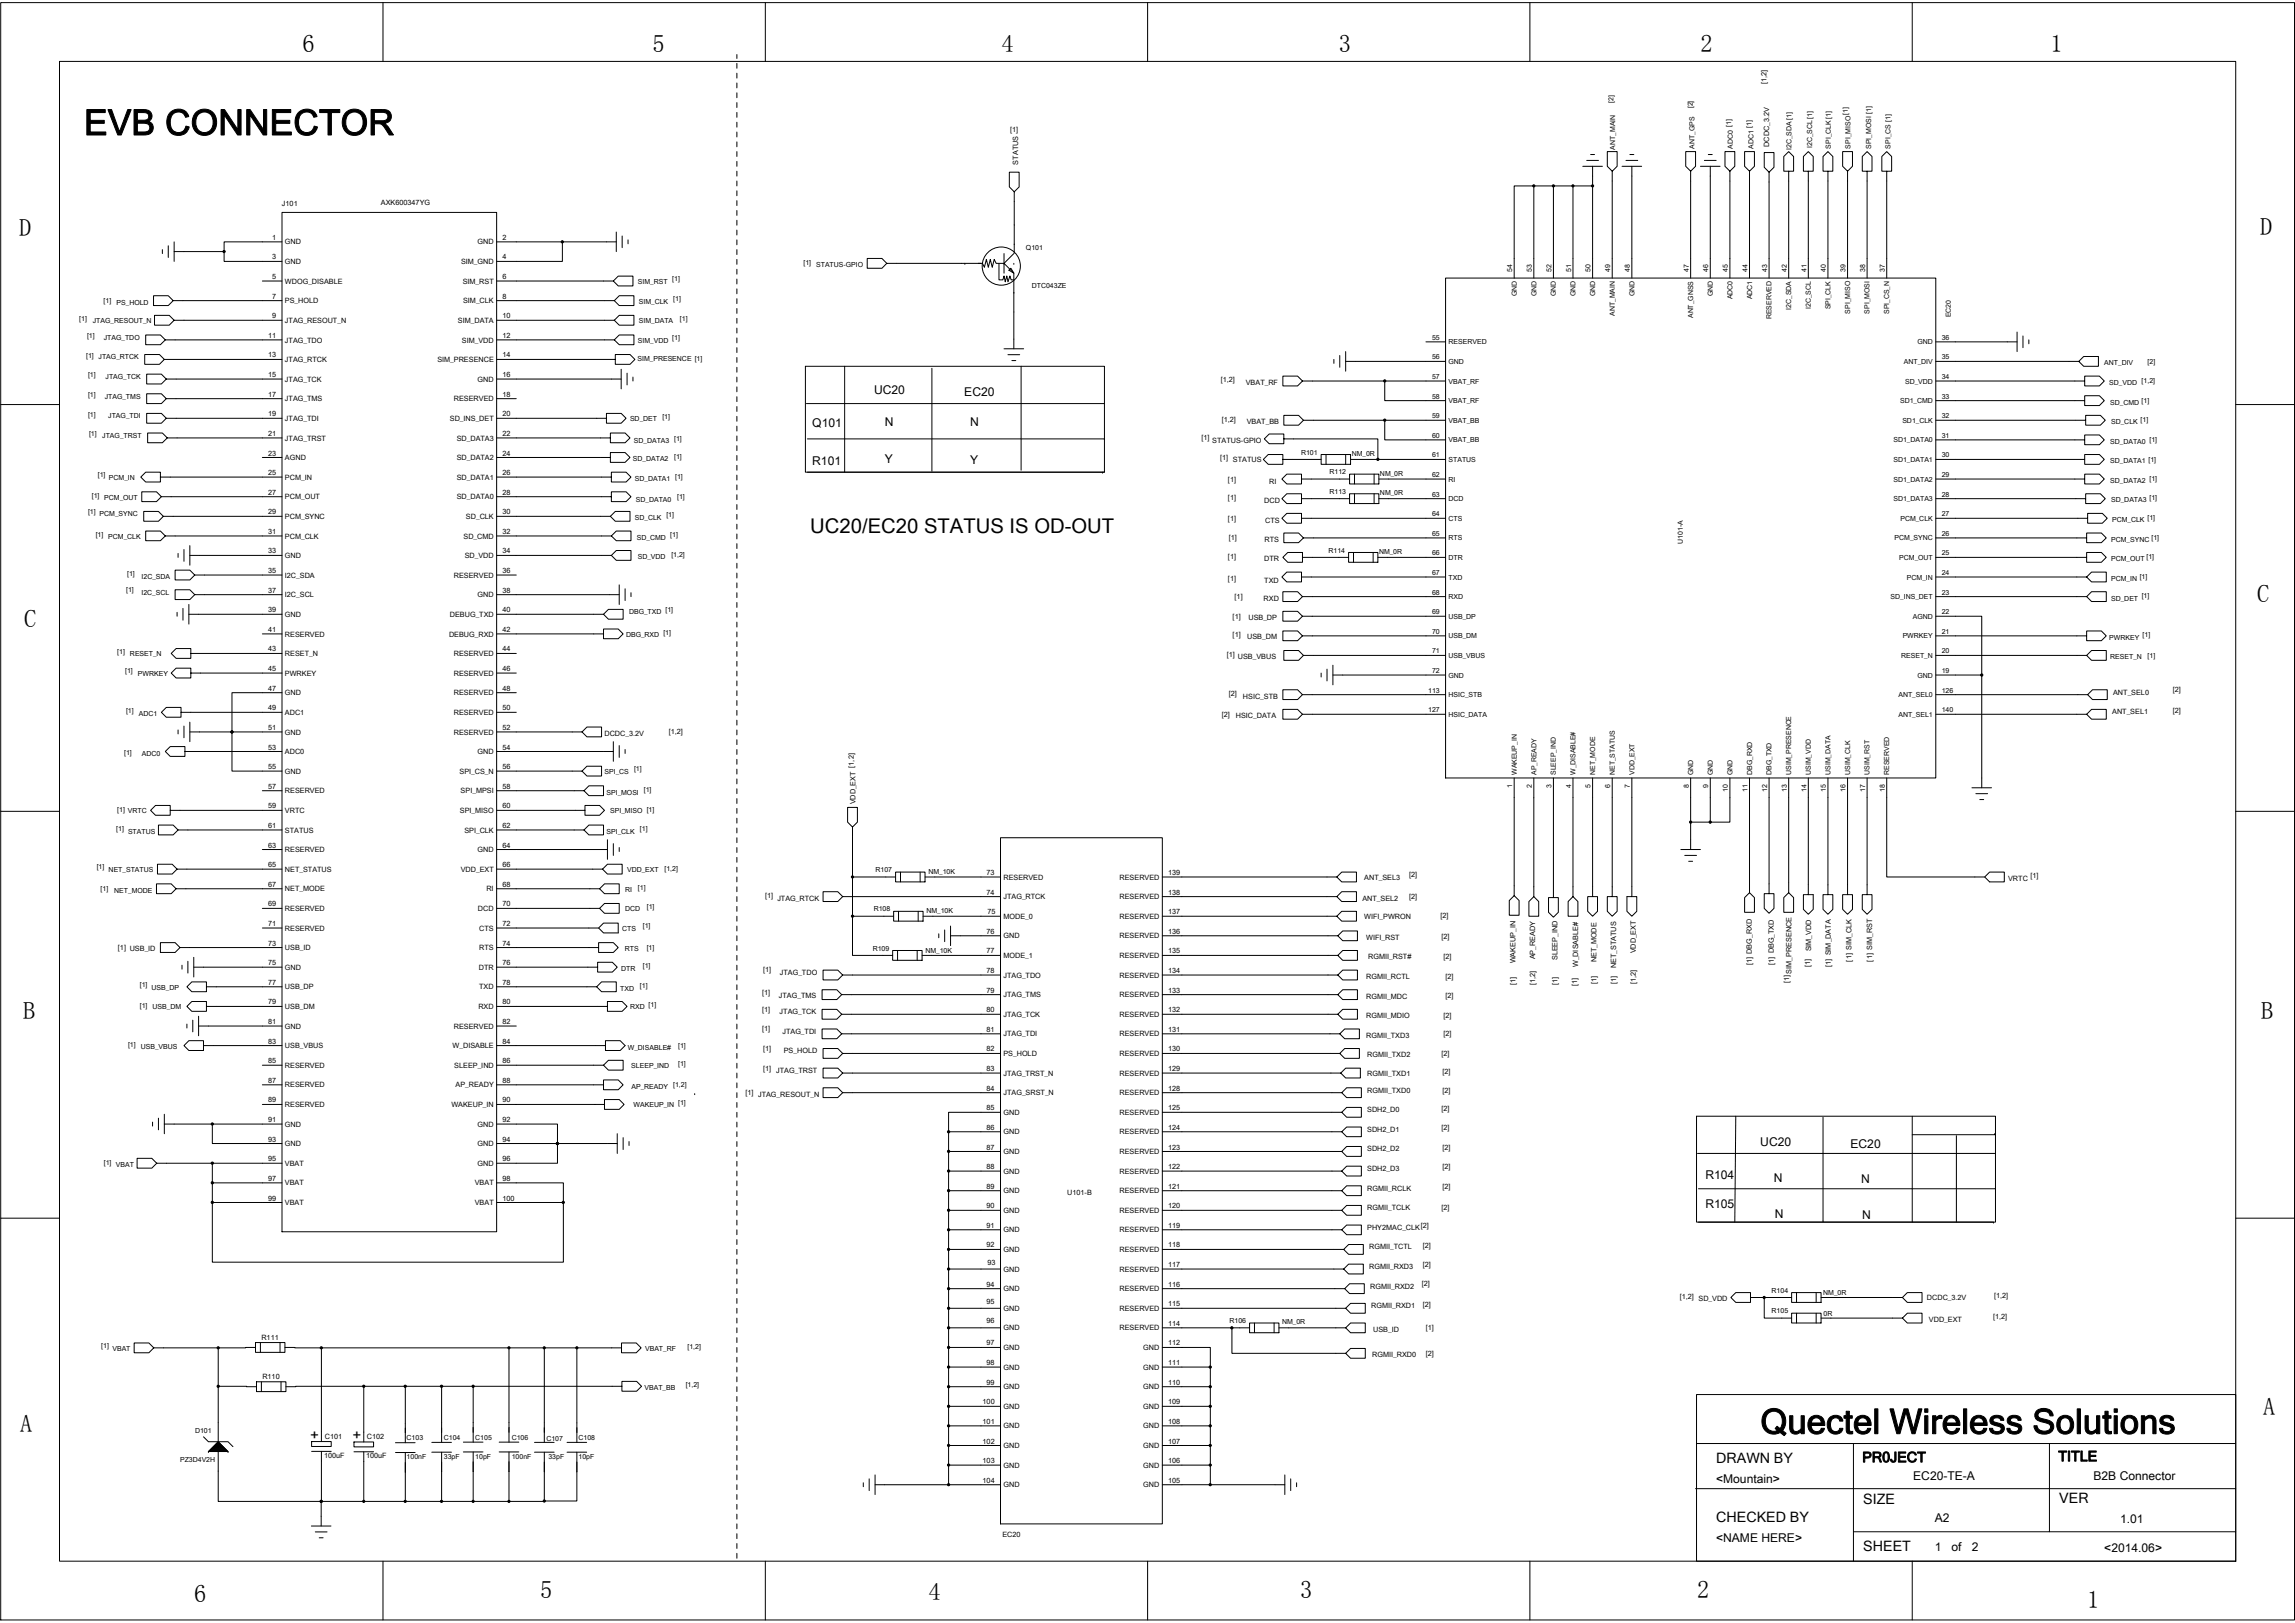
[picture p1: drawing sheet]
<svg xmlns="http://www.w3.org/2000/svg" width="594mm" height="420mm" viewBox="0 0 594 420" stroke-linecap="round" stroke-linejoin="round" font-family="sans-serif">
<defs><g id="words">
<text font-size="9.2" x="21.8" y="34.9">EVB CONNECTOR</text>
<text font-size="9" x="455.7" y="371.2">Quectel Wireless Solutions</text>
<g font-size="6.3">
<text x="78.3" y="13.4">6</text>
<text x="168.9" y="13.4">5</text>
<text x="259.2" y="13.4">4</text>
<text x="346.5" y="13.4">3</text>
<text x="440.2" y="13.4">2</text>
<text x="530.8" y="13.4">1</text>
<text x="5" y="61.1">D</text>
<text x="585.1" y="60.8">D</text>
<text x="584.3" y="155.7">C</text>
<text x="6.3" y="162.3">C</text>
<text x="6" y="263.8">B</text>
<text x="585.3" y="263.8">B</text>
<text x="5.2" y="370.6">A</text>
<text x="585.8" y="366.4">A</text>
<text x="139.9" y="413.7">5</text>
<text x="336.5" y="413.7">3</text>
<text x="439.3" y="413.7">2</text>
<text x="50.3" y="414.7">6</text>
<text x="240.3" y="414.2">4</text>
<text x="540.3" y="416.2">1</text>
</g>
<text font-size="5.2" x="209.8" y="138">UC20/EC20 STATUS IS OD-OUT</text>
<g font-size="3.7">
<text x="82.7" y="372.5" transform="rotate(-90 82.7 372.5)">+</text>
<text x="93.7" y="372.6" transform="rotate(-90 93.7 372.6)">+</text>
<text x="444.2" y="378.8">DRAWN BY</text>
<text x="482.1" y="378.5">PR0JECT</text>
<text x="532.8" y="378.3">TITLE</text>
<text x="482.3" y="389.4">SIZE</text>
<text x="533.1" y="389.2">VER</text>
<text x="444.2" y="394">CHECKED BY</text>
<text x="482.3" y="401.6">SHEET</text>
</g>
<g font-size="3.1">
<text x="226.3" y="101.9">UC20</text>
<text x="249.6" y="102.4">EC20</text>
<text x="210.3" y="110.6">Q101</text>
<text x="229" y="110.3">N</text>
<text x="251.1" y="110.3">N</text>
<text x="229" y="120">Y</text>
<text x="210.3" y="120.5">R101</text>
<text x="251.1" y="120.2">Y</text>
<text x="455.7" y="296.5">UC20</text>
<text x="479" y="297.1">EC20</text>
<text x="441.4" y="305.2">R104</text>
<text x="459.2" y="306">N</text>
<text x="481.8" y="306.2">N</text>
<text x="441.4" y="312.8">R105</text>
<text x="459.5" y="315.4">N</text>
<text x="482.1" y="315.6">N</text>
<text x="444.2" y="383.9">&lt;Mountain&gt;</text>
<text x="495.3" y="383.1">EC20-TE-A</text>
<text x="541.9" y="383.1">B2B Connector</text>
<text x="500.8" y="394">A2</text>
<text x="548.8" y="394.3">1.01</text>
<text x="444.2" y="399.1">&lt;NAME HERE&gt;</text>
<text x="500.8" y="401.6">1</text>
<text x="505.2" y="401.6">of</text>
<text x="510.4" y="401.6">2</text>
<text x="544.7" y="401.9">&lt;2014.06&gt;</text>
</g>
<g font-size="1.9">
<text x="457.3" y="21.8" transform="rotate(-90 457.3 21.8)">[1,2]</text>
<text x="261.5" y="34.3">[1]</text>
<text x="457.9" y="38" transform="rotate(-90 457.9 38)">DCDC_3.2V</text>
<text x="263.6" y="42.6" transform="rotate(-90 263.6 42.6)">STATUS</text>
<text x="73" y="53.2">J101</text>
<text x="98.6" y="53.1">AXK600347YG</text>
<text x="70.4" y="62.1">1</text>
<text x="73.8" y="63.3">GND</text>
<text x="123.6" y="63.3">GND</text>
<text x="130.1" y="62.1">2</text>
<text x="70.4" y="67.2">3</text>
<text x="73.8" y="68.3">GND</text>
<text x="119.4" y="68.3">SIM_GND</text>
<text x="130.1" y="67.2">4</text>
<text x="70.4" y="72.2">5</text>
<text x="70.4" y="77.3">7</text>
<text x="73.8" y="73.4">WDOG_DISABLE</text>
<text x="119.8" y="73.4">SIM_RST</text>
<text x="130.1" y="72.2">6</text>
<text x="130.1" y="77.3">8</text>
<text x="70.4" y="82.4">9</text>
<text x="73.8" y="78.5">PS_HOLD</text>
<text x="73.8" y="83.6">JTAG_RESOUT_N</text>
<text x="118.5" y="83.6">SIM_DATA</text>
<text x="119.9" y="78.5">SIM_CLK</text>
<text x="130.1" y="82.4">10</text>
<text x="69.4" y="87.5">11</text>
<text x="73.8" y="88.7">JTAG_TDO</text>
<text x="119.6" y="88.7">SIM_VDD</text>
<text x="130.1" y="87.5">12</text>
<text x="69.4" y="92.5">13</text>
<text x="73.8" y="93.7">JTAG_RTCK</text>
<text x="113.2" y="93.7">SIM_PRESENCE</text>
<text x="130.1" y="92.5">14</text>
<text x="69.4" y="97.6">15</text>
<text x="73.8" y="98.8">JTAG_TCK</text>
<text x="123.6" y="98.8">GND</text>
<text x="130.1" y="97.6">16</text>
<text x="316" y="99">[1,2]</text>
<text x="322.5" y="99.7">VBAT_RF</text>
<text x="69.4" y="102.7">17</text>
<text x="69.4" y="107.8">19</text>
<text x="73.8" y="103.9">JTAG_TMS</text>
<text x="117.5" y="103.9">RESERVED</text>
<text x="130.1" y="102.7">18</text>
<text x="130.1" y="107.8">20</text>
<text x="69.4" y="112.9">21</text>
<text x="73.8" y="109">JTAG_TDI</text>
<text x="116.5" y="109">SD_INS_DET</text>
<text x="130.1" y="112.9">22</text>
<text x="311" y="114">[1]</text>
<text x="316.2" y="109.2">[1,2]</text>
<text x="322.7" y="109.8">VBAT_BB</text>
<text x="69.4" y="117.9">23</text>
<text x="73.8" y="114">JTAG_TRST</text>
<text x="73.8" y="119.1">AGND</text>
<text x="118.2" y="114">SD_DATA3</text>
<text x="118.2" y="119.1">SD_DATA2</text>
<text x="130.1" y="117.9">24</text>
<text x="313.8" y="114.6">STATUS-GPIO</text>
<text x="315.8" y="119">[1]</text>
<text x="319.1" y="119.7">STATUS</text>
<text x="69.4" y="123">25</text>
<text x="73.8" y="124.2">PCM_IN</text>
<text x="118.2" y="124.2">SD_DATA1</text>
<text x="130.1" y="123">26</text>
<text x="317.9" y="124.9">[1]</text>
<text x="328.5" y="125.3">RI</text>
<text x="69.4" y="128.1">27</text>
<text x="73.8" y="129.3">PCM_OUT</text>
<text x="118.2" y="129.3">SD_DATA0</text>
<text x="130.1" y="128.1">28</text>
<text x="317.9" y="129.5">[1]</text>
<text x="327.3" y="130.1">DCD</text>
<text x="69.4" y="133.2">29</text>
<text x="73.8" y="134.3">PCM_SYNC</text>
<text x="120.6" y="134.3">SD_CLK</text>
<text x="130.1" y="133.2">30</text>
<text x="317.9" y="134.8">[1]</text>
<text x="327.5" y="135.4">CTS</text>
<text x="69.4" y="138.2">31</text>
<text x="69.4" y="143.3">33</text>
<text x="73.8" y="139.4">PCM_CLK</text>
<text x="120" y="139.4">SD_CMD</text>
<text x="130.1" y="138.2">32</text>
<text x="130.1" y="143.3">34</text>
<text x="318.1" y="139.9">[1]</text>
<text x="327.3" y="140.2">RTS</text>
<text x="69.4" y="148.4">35</text>
<text x="73.8" y="144.5">GND</text>
<text x="73.8" y="149.5">I2C_SDA</text>
<text x="117.5" y="149.5">RESERVED</text>
<text x="120.3" y="144.5">SD_VDD</text>
<text x="130.1" y="148.4">36</text>
<text x="317.9" y="144.7">[1]</text>
<text x="327.3" y="145.3">DTR</text>
<text x="69.4" y="153.4">37</text>
<text x="73.8" y="154.6">I2C_SCL</text>
<text x="123.6" y="154.6">GND</text>
<text x="130.1" y="153.4">38</text>
<text x="317.9" y="150.5">[1]</text>
<text x="319.6" y="155.1">[1]</text>
<text x="327.1" y="155.5">RXD</text>
<text x="327.3" y="150.9">TXD</text>
<text x="69.4" y="158.5">39</text>
<text x="73.8" y="159.7">GND</text>
<text x="116.5" y="159.7">DEBUG_TXD</text>
<text x="130.1" y="158.5">40</text>
<text x="319.1" y="160.1">[1]</text>
<text x="323.2" y="160.5">USB_DP</text>
<text x="69.4" y="163.6">41</text>
<text x="73.8" y="164.8">RESERVED</text>
<text x="116.2" y="164.8">DEBUG_RXD</text>
<text x="130.1" y="163.6">42</text>
<text x="319.1" y="165">[1]</text>
<text x="322.8" y="165.4">USB_DM</text>
<text x="69.4" y="168.7">43</text>
<text x="69.4" y="173.7">45</text>
<text x="73.8" y="169.8">RESET_N</text>
<text x="117.5" y="169.8">RESERVED</text>
<text x="130.1" y="168.7">44</text>
<text x="130.1" y="173.7">46</text>
<text x="317.6" y="170">[1]</text>
<text x="320.4" y="170.7">USB_VBUS</text>
<text x="69.4" y="178.8">47</text>
<text x="73.8" y="174.9">PWRKEY</text>
<text x="117.5" y="174.9">RESERVED</text>
<text x="130.1" y="178.8">48</text>
<text x="547" y="179.8">ANT_SEL0</text>
<text x="562.4" y="179.2">[2]</text>
<text x="69.4" y="183.9">49</text>
<text x="73.8" y="180">GND</text>
<text x="73.8" y="185.1">ADC1</text>
<text x="117.5" y="180">RESERVED</text>
<text x="117.5" y="185.1">RESERVED</text>
<text x="130.1" y="183.9">50</text>
<text x="316.3" y="185.5">[2]</text>
<text x="318.1" y="180.2">[2]</text>
<text x="319.9" y="185.9">HSIC_DATA</text>
<text x="321.7" y="180.8">HSIC_STB</text>
<text x="546.7" y="184.9">ANT_SEL1</text>
<text x="562.4" y="184.5">[2]</text>
<text x="69.4" y="189">51</text>
<text x="73.8" y="190.2">GND</text>
<text x="117.5" y="190.2">RESERVED</text>
<text x="130.1" y="189">52</text>
<text x="156.5" y="190.5">DCDC_3.2V</text>
<text x="173.1" y="190.1">[1,2]</text>
<text x="69.4" y="194">53</text>
<text x="73.8" y="195.2">ADC0</text>
<text x="123.6" y="195.2">GND</text>
<text x="130.1" y="194">54</text>
<text x="69.4" y="199.1">55</text>
<text x="73.8" y="200.3">GND</text>
<text x="119" y="200.3">SPI_CS_N</text>
<text x="130.1" y="199.1">56</text>
<text x="69.4" y="204.2">57</text>
<text x="69.4" y="209.3">59</text>
<text x="73.8" y="205.4">RESERVED</text>
<text x="119.2" y="205.4">SPI_MPSI</text>
<text x="130.1" y="204.2">58</text>
<text x="130.1" y="209.3">60</text>
<text x="221.4" y="208.3" transform="rotate(-90 221.4 208.3)">VDD_EXT [1,2]</text>
<text x="69.4" y="214.4">61</text>
<text x="73.8" y="210.5">VRTC</text>
<text x="73.8" y="215.5">STATUS</text>
<text x="119" y="210.5">SPI_MISO</text>
<text x="120.2" y="215.5">SPI_CLK</text>
<text x="130.1" y="214.4">62</text>
<text x="69.4" y="219.4">63</text>
<text x="73.8" y="220.6">RESERVED</text>
<text x="123.6" y="220.6">GND</text>
<text x="130.1" y="219.4">64</text>
<text x="69.4" y="224.5">65</text>
<text x="73.8" y="225.7">NET_STATUS</text>
<text x="119.3" y="225.7">VDD_EXT</text>
<text x="130.1" y="224.5">66</text>
<text x="255.4" y="226.5">73</text>
<text x="259.8" y="227.7">RESERVED</text>
<text x="289.8" y="227.7">RESERVED</text>
<text x="302.4" y="226.5">139</text>
<text x="353.2" y="227.8">ANT_SEL3</text>
<text x="364.7" y="227.1">[2]</text>
<text x="525.6" y="227.4">[1]</text>
<text x="69.4" y="229.6">67</text>
<text x="73.8" y="230.8">NET_MODE</text>
<text x="125.9" y="230.8">RI</text>
<text x="130.1" y="229.6">68</text>
<text x="198" y="232.5">[1]</text>
<text x="201.2" y="233.1">JTAG_RTCK</text>
<text x="255.4" y="231.6">74</text>
<text x="259.8" y="232.8">JTAG_RTCK</text>
<text x="289.8" y="232.8">RESERVED</text>
<text x="302.4" y="231.6">138</text>
<text x="352.7" y="233.1">ANT_SEL2</text>
<text x="364.7" y="232.7">[2]</text>
<text x="519.8" y="228">VRTC</text>
<text x="69.4" y="234.7">69</text>
<text x="69.4" y="239.7">71</text>
<text x="73.8" y="235.8">RESERVED</text>
<text x="123.7" y="235.8">DCD</text>
<text x="130.1" y="234.7">70</text>
<text x="130.1" y="239.7">72</text>
<text x="255.6" y="236.7">75</text>
<text x="259.8" y="237.9">MODE_0</text>
<text x="289.8" y="237.9">RESERVED</text>
<text x="302.4" y="236.7">137</text>
<text x="353.2" y="238">WIFI_PWRON</text>
<text x="372.9" y="237.6">[2]</text>
<text x="30.5" y="245.9">[1] USB_ID</text>
<text x="69.4" y="244.8">73</text>
<text x="73.8" y="240.9">RESERVED</text>
<text x="73.8" y="246">USB_ID</text>
<text x="124.1" y="240.9">CTS</text>
<text x="124.1" y="246">RTS</text>
<text x="130.1" y="244.8">74</text>
<text x="255.4" y="241.7">76</text>
<text x="259.8" y="242.9">GND</text>
<text x="289.8" y="242.9">RESERVED</text>
<text x="302.4" y="241.7">136</text>
<text x="353.7" y="243.3">WIFI_RST</text>
<text x="373.1" y="243.1">[2]</text>
<text x="69.4" y="249.9">75</text>
<text x="73.8" y="251.1">GND</text>
<text x="123.9" y="251.1">DTR</text>
<text x="130.1" y="249.9">76</text>
<text x="197.5" y="251.8">[1]</text>
<text x="255.4" y="246.8">77</text>
<text x="255.4" y="251.9">78</text>
<text x="259.8" y="248">MODE_1</text>
<text x="289.8" y="248">RESERVED</text>
<text x="302.4" y="251.9">134</text>
<text x="302.4" y="246.8">135</text>
<text x="354.2" y="248.3">RGMII_RST#</text>
<text x="373.6" y="248.2">[2]</text>
<text x="392.3" y="249.4" transform="rotate(-90 392.3 249.4)">WAKEUP_IN</text>
<text x="397.4" y="248.3" transform="rotate(-90 397.4 248.3)">AP_READY</text>
<text x="403.1" y="248.6" transform="rotate(-90 403.1 248.6)">SLEEP_IND</text>
<text x="408.6" y="250.4" transform="rotate(-90 408.6 250.4)">W_DISABLE#</text>
<text x="413.3" y="249.1" transform="rotate(-90 413.3 249.1)">NET_MODE</text>
<text x="418.4" y="250.6" transform="rotate(-90 418.4 250.6)">NET_STATUS</text>
<text x="423.4" y="246.8" transform="rotate(-90 423.4 246.8)">VDD_EXT</text>
<text x="453.5" y="249.9" transform="rotate(-90 453.5 249.9)">[1] DBG_RXD</text>
<text x="459.2" y="249.9" transform="rotate(-90 459.2 249.9)">[1] DBG_TXD</text>
<text x="468.6" y="250.4" transform="rotate(-90 468.6 250.4)">[1]</text>
<text x="468.9" y="246.3" transform="rotate(-90 468.9 246.3)">SIM_VDD</text>
<text x="473.9" y="250.4" transform="rotate(-90 473.9 250.4)">[1] SIM_DATA</text>
<text x="479.3" y="248.9" transform="rotate(-90 479.3 248.9)">[1] SIM_CLK</text>
<text x="484.6" y="248.9" transform="rotate(-90 484.6 248.9)">[1] SIM_RST</text>
<text x="69.4" y="255">77</text>
<text x="73.8" y="256.1">USB_DP</text>
<text x="124.1" y="256.1">TXD</text>
<text x="130.1" y="255">78</text>
<text x="197.3" y="257.6">[1]</text>
<text x="201.9" y="252.4">JTAG_TDO</text>
<text x="255.4" y="257">79</text>
<text x="259.8" y="253.1">JTAG_TDO</text>
<text x="289.8" y="253.1">RESERVED</text>
<text x="302.4" y="257">133</text>
<text x="353.7" y="253.4">RGMII_RCTL</text>
<text x="374.1" y="253.5">[2]</text>
<text x="392.3" y="255" transform="rotate(-90 392.3 255)">[1]</text>
<text x="397.4" y="255.1" transform="rotate(-90 397.4 255.1)">[1,2]</text>
<text x="403.1" y="255" transform="rotate(-90 403.1 255)">[1]</text>
<text x="408.3" y="255.3" transform="rotate(-90 408.3 255.3)">[1]</text>
<text x="413.3" y="254.8" transform="rotate(-90 413.3 254.8)">[1]</text>
<text x="418.4" y="254.8" transform="rotate(-90 418.4 254.8)">[1]</text>
<text x="423.4" y="254.8" transform="rotate(-90 423.4 254.8)">[1,2]</text>
<text x="463.1" y="254.5" transform="rotate(-90 463.1 254.5)">[1]</text>
<text x="463.8" y="252" transform="rotate(-90 463.8 252)">SIM_PRESENCE</text>
<text x="69.4" y="260">79</text>
<text x="73.8" y="261.2">USB_DM</text>
<text x="123.8" y="261.2">RXD</text>
<text x="130.1" y="260">80</text>
<text x="197.3" y="261.9">[1]</text>
<text x="201.6" y="258.3">JTAG_TMS</text>
<text x="201.8" y="262.6">JTAG_TCK</text>
<text x="255.4" y="262.1">80</text>
<text x="259.8" y="258.2">JTAG_TMS</text>
<text x="259.8" y="263.2">JTAG_TCK</text>
<text x="289.8" y="263.2">RESERVED</text>
<text x="289.8" y="258.2">RESERVED</text>
<text x="302.4" y="262.1">132</text>
<text x="353.7" y="263.6">RGMII_MDIO</text>
<text x="353.7" y="258.5">RGMII_MDC</text>
<text x="373.6" y="263.4">[2]</text>
<text x="374.1" y="258.4">[2]</text>
<text x="69.4" y="265.1">81</text>
<text x="73.8" y="266.3">GND</text>
<text x="117.5" y="266.3">RESERVED</text>
<text x="130.1" y="265.1">82</text>
<text x="197.3" y="267">[1]</text>
<text x="202.5" y="267.6">JTAG_TDI</text>
<text x="255.4" y="267.1">81</text>
<text x="259.8" y="268.3">JTAG_TDI</text>
<text x="289.8" y="268.3">RESERVED</text>
<text x="302.4" y="267.1">131</text>
<text x="353.7" y="268.6">RGMII_TXD3</text>
<text x="373.6" y="268.3">[2]</text>
<text x="69.4" y="275.3">85</text>
<text x="69.4" y="270.2">83</text>
<text x="73.8" y="271.4">USB_VBUS</text>
<text x="117.2" y="271.4">W_DISABLE</text>
<text x="130.1" y="270.2">84</text>
<text x="130.1" y="275.3">86</text>
<text x="197.5" y="272.1">[1]</text>
<text x="202.9" y="272.7">PS_HOLD</text>
<text x="255.4" y="272.2">82</text>
<text x="259.8" y="273.4">PS_HOLD</text>
<text x="289.8" y="273.4">RESERVED</text>
<text x="302.4" y="272.2">130</text>
<text x="353.9" y="273.7">RGMII_TXD2</text>
<text x="373.1" y="273.3">[2]</text>
<text x="69.4" y="280.3">87</text>
<text x="73.8" y="276.4">RESERVED</text>
<text x="73.8" y="281.5">RESERVED</text>
<text x="117.6" y="276.4">SLEEP_IND</text>
<text x="117.9" y="281.5">AP_READY</text>
<text x="130.1" y="280.3">88</text>
<text x="197.5" y="277.1">[1]</text>
<text x="200.9" y="277.8">JTAG_TRST</text>
<text x="255.4" y="277.3">83</text>
<text x="259.8" y="278.5">JTAG_TRST_N</text>
<text x="289.8" y="278.5">RESERVED</text>
<text x="302.4" y="277.3">129</text>
<text x="353.9" y="278.6">RGMII_TXD1</text>
<text x="373.4" y="278.2">[2]</text>
<text x="69.4" y="285.4">89</text>
<text x="73.8" y="286.6">RESERVED</text>
<text x="116.9" y="286.6">WAKEUP_IN</text>
<text x="130.1" y="285.4">90</text>
<text x="193" y="283.5">[1] JTAG_RESOUT_N</text>
<text x="255.4" y="282.4">84</text>
<text x="255.4" y="287.4">85</text>
<text x="259.8" y="283.5">JTAG_SRST_N</text>
<text x="289.8" y="283.5">RESERVED</text>
<text x="302.4" y="287.4">125</text>
<text x="302.4" y="282.4">128</text>
<text x="353.9" y="288">SDH2_D0</text>
<text x="353.9" y="282.9">RGMII_TXD0</text>
<text x="373.1" y="287.5">[2]</text>
<text x="373.4" y="283">[2]</text>
<text x="69.4" y="290.5">91</text>
<text x="73.8" y="291.7">GND</text>
<text x="123.6" y="291.7">GND</text>
<text x="130.1" y="290.5">92</text>
<text x="255.4" y="292.5">86</text>
<text x="259.8" y="288.6">GND</text>
<text x="259.8" y="293.7">GND</text>
<text x="289.8" y="293.7">RESERVED</text>
<text x="289.8" y="288.6">RESERVED</text>
<text x="302.4" y="292.5">124</text>
<text x="353.9" y="293">SDH2_D1</text>
<text x="373.1" y="292.6">[2]</text>
<text x="69.4" y="295.5">93</text>
<text x="73.8" y="296.7">GND</text>
<text x="123.6" y="296.7">GND</text>
<text x="130.1" y="295.5">94</text>
<text x="255.4" y="297.6">87</text>
<text x="259.8" y="298.8">GND</text>
<text x="289.8" y="298.8">RESERVED</text>
<text x="302.4" y="297.6">123</text>
<text x="353.9" y="298.1">SDH2_D2</text>
<text x="373.4" y="297.7">[2]</text>
<text x="69.4" y="300.6">95</text>
<text x="69.4" y="305.7">97</text>
<text x="73.8" y="301.8">VBAT</text>
<text x="123.6" y="301.8">GND</text>
<text x="130.1" y="300.6">96</text>
<text x="130.1" y="305.7">98</text>
<text x="255.4" y="302.7">88</text>
<text x="259.8" y="303.8">GND</text>
<text x="289.8" y="303.8">RESERVED</text>
<text x="302.4" y="302.7">122</text>
<text x="353.9" y="303.2">SDH2_D3</text>
<text x="373.4" y="302.5">[2]</text>
<text x="69.4" y="310.8">99</text>
<text x="73.8" y="306.9">VBAT</text>
<text x="73.8" y="312">VBAT</text>
<text x="122.9" y="306.9">VBAT</text>
<text x="122.9" y="312">VBAT</text>
<text x="130.1" y="310.8">100</text>
<text x="255.4" y="307.7">89</text>
<text x="259.8" y="308.9">GND</text>
<text x="276.3" y="309.3">U101-B</text>
<text x="289.8" y="308.9">RESERVED</text>
<text x="302.4" y="307.7">121</text>
<text x="353.9" y="308.2">RGMII_RCLK</text>
<text x="373.4" y="307.8">[2]</text>
<text x="255.4" y="312.8">90</text>
<text x="255.4" y="317.9">91</text>
<text x="259.8" y="314">GND</text>
<text x="289.8" y="314">RESERVED</text>
<text x="302.4" y="317.9">119</text>
<text x="302.4" y="312.8">120</text>
<text x="353.9" y="313.3">RGMII_TCLK</text>
<text x="373.1" y="313.2">[2]</text>
<text x="255.4" y="322.9">92</text>
<text x="259.8" y="319">GND</text>
<text x="289.8" y="319">RESERVED</text>
<text x="302.4" y="322.9">118</text>
<text x="353.9" y="318.4">PHY2MAC_CLK[2]</text>
<text x="354.4" y="323.4">RGMII_TCTL</text>
<text x="368.3" y="323">[2]</text>
<text x="255.6" y="327.4">93</text>
<text x="259.8" y="324.1">GND</text>
<text x="259.8" y="329.2">GND</text>
<text x="289.8" y="329.2">RESERVED</text>
<text x="289.8" y="324.1">RESERVED</text>
<text x="302.4" y="328">117</text>
<text x="354.4" y="328.5">RGMII_RXD3</text>
<text x="368.3" y="328.1">[2]</text>
<text x="255.4" y="333.1">94</text>
<text x="259.8" y="334.3">GND</text>
<text x="289.8" y="334.3">RESERVED</text>
<text x="302.4" y="333.1">116</text>
<text x="354.7" y="333.6">RGMII_RXD2</text>
<text x="368" y="333">[2]</text>
<text x="516.2" y="336">[1,2]</text>
<text x="255.4" y="337.5">95</text>
<text x="259.8" y="339.4">GND</text>
<text x="289.8" y="339.4">RESERVED</text>
<text x="302.4" y="338.2">115</text>
<text x="354.9" y="338.7">RGMII_RXD1</text>
<text x="368.3" y="338.3">[2]</text>
<text x="434.8" y="336.3">[1,2]</text>
<text x="439.7" y="336.9">SD_VDD</text>
<text x="498.8" y="336.7">DCDC_3.2V</text>
<text x="515.9" y="341.6">[1,2]</text>
<text x="67.7" y="346.9">R111</text>
<text x="255.4" y="342.6">96</text>
<text x="259.8" y="344.4">GND</text>
<text x="289.8" y="344.4">RESERVED</text>
<text x="302.4" y="343.2">114</text>
<text x="355.4" y="344.8">USB_ID</text>
<text x="369.1" y="344.4">[1]</text>
<text x="499.3" y="342.2">VDD_EXT</text>
<text x="255.4" y="348.3">97</text>
<text x="255.4" y="353.4">98</text>
<text x="259.8" y="349.5">GND</text>
<text x="295.9" y="349.5">GND</text>
<text x="302.4" y="353.4">111</text>
<text x="302.4" y="348.3">112</text>
<text x="355.2" y="351.4">RGMII_RXD0</text>
<text x="369.1" y="351">[2]</text>
<text x="67.9" y="357.1">R110</text>
<text x="255.4" y="358.5">99</text>
<text x="259.8" y="354.6">GND</text>
<text x="259.8" y="359.7">GND</text>
<text x="295.9" y="359.7">GND</text>
<text x="295.9" y="354.6">GND</text>
<text x="302.4" y="358.5">110</text>
<text x="254.4" y="363.6">100</text>
<text x="259.8" y="364.7">GND</text>
<text x="295.9" y="364.7">GND</text>
<text x="302.4" y="363.6">109</text>
<text x="254.4" y="368.6">101</text>
<text x="259.8" y="369.8">GND</text>
<text x="295.9" y="369.8">GND</text>
<text x="302.4" y="368.6">108</text>
<text x="83.9" y="377.5">100uF</text>
<text x="84.1" y="372.6">C101</text>
<text x="94.8" y="377.5">100uF</text>
<text x="95" y="372.6">C102</text>
<text x="254.4" y="373.7">102</text>
<text x="259.8" y="374.9">GND</text>
<text x="295.9" y="374.9">GND</text>
<text x="302.4" y="373.7">107</text>
<text x="254.4" y="378.8">103</text>
<text x="254.4" y="383.9">104</text>
<text x="259.8" y="380">GND</text>
<text x="295.9" y="380">GND</text>
<text x="302.4" y="383.9">105</text>
<text x="302.4" y="378.8">106</text>
<text x="259.8" y="385">GND</text>
<text x="295.9" y="385">GND</text>
<text x="259.5" y="397.9">EC20</text>
</g>
<g font-size="1.8">
<text x="417.6" y="26.5" transform="rotate(-90 417.6 26.5)">[2]</text>
<text x="438.2" y="28.1" transform="rotate(-90 438.2 28.1)">[2]</text>
<text x="478.3" y="29.8" transform="rotate(-90 478.3 29.8)">[1]</text>
<text x="448.1" y="32.9" transform="rotate(-90 448.1 32.9)">[1]</text>
<text x="453.4" y="33.1" transform="rotate(-90 453.4 33.1)">[1]</text>
<text x="418.1" y="38.7" transform="rotate(-90 418.1 38.7)">ANT_MAIN</text>
<text x="438.7" y="38.5" transform="rotate(-90 438.7 38.5)">ANT_GPS</text>
<text x="448.6" y="38.5" transform="rotate(-90 448.6 38.5)">ADC0</text>
<text x="453.9" y="38.5" transform="rotate(-90 453.9 38.5)">ADC1</text>
<text x="463.8" y="38.8" transform="rotate(-90 463.8 38.8)">I2C_SDA[1]</text>
<text x="469.1" y="38.3" transform="rotate(-90 469.1 38.3)">I2C_SCL[1]</text>
<text x="473.9" y="38.5" transform="rotate(-90 473.9 38.5)">SPI_CLK[1]</text>
<text x="479" y="38.5" transform="rotate(-90 479 38.5)">SPI_MISO</text>
<text x="484.3" y="38.6" transform="rotate(-90 484.3 38.6)">SPI_MOSI [1]</text>
<text x="489.4" y="38.5" transform="rotate(-90 489.4 38.5)">SPI_CS [1]</text>
<text x="265.6" y="64.7">Q101</text>
<text x="208" y="68.7">[1]</text>
<text x="211.3" y="69.2">STATUS-GPIO</text>
<text x="391.5" y="70.5" transform="rotate(-90 391.5 70.5)">54</text>
<text x="396.5" y="70.5" transform="rotate(-90 396.5 70.5)">53</text>
<text x="401.6" y="70.5" transform="rotate(-90 401.6 70.5)">52</text>
<text x="406.7" y="70.5" transform="rotate(-90 406.7 70.5)">51</text>
<text x="411.7" y="70.5" transform="rotate(-90 411.7 70.5)">50</text>
<text x="416.8" y="70.5" transform="rotate(-90 416.8 70.5)">49</text>
<text x="421.9" y="70.5" transform="rotate(-90 421.9 70.5)">48</text>
<text x="437.1" y="70.5" transform="rotate(-90 437.1 70.5)">47</text>
<text x="442.2" y="70.5" transform="rotate(-90 442.2 70.5)">46</text>
<text x="447.3" y="70.5" transform="rotate(-90 447.3 70.5)">45</text>
<text x="452.4" y="70.5" transform="rotate(-90 452.4 70.5)">44</text>
<text x="457.4" y="70.5" transform="rotate(-90 457.4 70.5)">43</text>
<text x="462.5" y="70.5" transform="rotate(-90 462.5 70.5)">42</text>
<text x="467.6" y="70.5" transform="rotate(-90 467.6 70.5)">41</text>
<text x="472.7" y="70.5" transform="rotate(-90 472.7 70.5)">40</text>
<text x="477.7" y="70.5" transform="rotate(-90 477.7 70.5)">39</text>
<text x="482.8" y="70.5" transform="rotate(-90 482.8 70.5)">38</text>
<text x="487.9" y="70.5" transform="rotate(-90 487.9 70.5)">37</text>
<text x="165.1" y="73.5">SIM_RST</text>
<text x="174" y="72.8">[1]</text>
<text x="174.3" y="77.9">[1]</text>
<text x="267.1" y="74.5">DTC043ZE</text>
<text x="392.6" y="76.7" transform="rotate(-90 392.6 76.7)">GND</text>
<text x="397.7" y="76.7" transform="rotate(-90 397.7 76.7)">GND</text>
<text x="402.8" y="76.7" transform="rotate(-90 402.8 76.7)">GND</text>
<text x="407.8" y="76.7" transform="rotate(-90 407.8 76.7)">GND</text>
<text x="412.9" y="76.7" transform="rotate(-90 412.9 76.7)">GND</text>
<text x="423.1" y="76.7" transform="rotate(-90 423.1 76.7)">GND</text>
<text x="443.4" y="76.7" transform="rotate(-90 443.4 76.7)">GND</text>
<text x="448.5" y="77.5" transform="rotate(-90 448.5 77.5)">ADC0</text>
<text x="453.5" y="77.5" transform="rotate(-90 453.5 77.5)">ADC1</text>
<text x="20.5" y="83.2">[1]</text>
<text x="24" y="83.7">JTAG_RESOUT_N</text>
<text x="26.8" y="78.4">[1]</text>
<text x="30.2" y="78.8">PS_HOLD</text>
<text x="165.4" y="78.6">SIM_CLK</text>
<text x="165.4" y="83.7">SIM_DATA</text>
<text x="176" y="83.2">[1]</text>
<text x="418" y="81.8" transform="rotate(-90 418 81.8)">ANT_MAIN</text>
<text x="438.3" y="82.4" transform="rotate(-90 438.3 82.4)">ANT_GNSS</text>
<text x="458.6" y="82.7" transform="rotate(-90 458.6 82.7)">RESERVED</text>
<text x="463.7" y="80.2" transform="rotate(-90 463.7 80.2)">I2C_SDA</text>
<text x="468.8" y="79.9" transform="rotate(-90 468.8 79.9)">I2C_SCL</text>
<text x="473.8" y="80.1" transform="rotate(-90 473.8 80.1)">SPI_CLK</text>
<text x="478.9" y="81.2" transform="rotate(-90 478.9 81.2)">SPI_MISO</text>
<text x="484" y="81.2" transform="rotate(-90 484 81.2)">SPI_MOSI</text>
<text x="489" y="81.3" transform="rotate(-90 489 81.3)">SPI_CS_N</text>
<text x="504.9" y="82.1" transform="rotate(-90 504.9 82.1)">EC20</text>
<text x="22.5" y="87.5">[1]</text>
<text x="26.9" y="88">JTAG_TDO</text>
<text x="165.1" y="88.8">SIM_VDD</text>
<text x="174" y="88">[1]</text>
<text x="370.7" y="88">55</text>
<text x="375" y="89.2">RESERVED</text>
<text x="496.4" y="89.2">GND</text>
<text x="502.6" y="88">36</text>
<text x="22.3" y="92.6">[1]</text>
<text x="25.5" y="93">JTAG_RTCK</text>
<text x="165" y="93.3">SIM_PRESENCE [1]</text>
<text x="370.7" y="93">56</text>
<text x="375" y="94.2">GND</text>
<text x="492.8" y="94.2">ANT_DIV</text>
<text x="502.6" y="93">35</text>
<text x="544.7" y="94.6">ANT_DIV</text>
<text x="555.9" y="94.1">[2]</text>
<text x="22.8" y="97.7">[1]</text>
<text x="27.3" y="98.1">JTAG_TCK</text>
<text x="370.7" y="98.1">57</text>
<text x="375" y="99.3">VBAT_RF</text>
<text x="493.1" y="99.3">SD_VDD</text>
<text x="502.6" y="98.1">34</text>
<text x="546" y="99.7">SD_VDD</text>
<text x="554.4" y="99.2">[1,2]</text>
<text x="22.8" y="102.7">[1]</text>
<text x="22.8" y="107.8">[1]</text>
<text x="27.1" y="103.2">JTAG_TMS</text>
<text x="370.7" y="103.2">58</text>
<text x="375" y="104.4">VBAT_RF</text>
<text x="491.8" y="104.4">SD1_CMD</text>
<text x="502.6" y="103.2">33</text>
<text x="546.2" y="104.7">SD_CMD</text>
<text x="554.4" y="104.3">[1]</text>
<text x="23" y="112.9">[1]</text>
<text x="26.5" y="113.4">JTAG_TRST</text>
<text x="28" y="108.3">JTAG_TDI</text>
<text x="163.1" y="109.1">SD_DET</text>
<text x="171.5" y="108.6">[1]</text>
<text x="370.7" y="108.3">59</text>
<text x="370.7" y="113.4">60</text>
<text x="375" y="109.5">VBAT_BB</text>
<text x="492.4" y="109.5">SD1_CLK</text>
<text x="502.6" y="113.4">31</text>
<text x="502.6" y="108.3">32</text>
<text x="546.5" y="109.8">SD_CLK</text>
<text x="554.1" y="109.3">[1]</text>
<text x="163.8" y="119.4">SD_DATA2</text>
<text x="164.1" y="114.6">SD_DATA3 [1]</text>
<text x="174.5" y="118.7">[1]</text>
<text x="336.8" y="117.7">R101</text>
<text x="349.9" y="118.1">NM_0R</text>
<text x="370.7" y="118.4">61</text>
<text x="375" y="114.5">VBAT_BB</text>
<text x="375" y="119.6">STATUS</text>
<text x="490.1" y="119.6">SD1_DATA1</text>
<text x="490.1" y="114.5">SD1_DATA0</text>
<text x="502.6" y="118.4">30</text>
<text x="546.2" y="120">SD_DATA1</text>
<text x="546.2" y="114.9">SD_DATA0 [1]</text>
<text x="556.1" y="119.5">[1]</text>
<text x="25.3" y="123.6">[1]</text>
<text x="28.2" y="124.3">PCM_IN</text>
<text x="164.4" y="124.5">SD_DATA1</text>
<text x="174.8" y="124.1">[1]</text>
<text x="344.2" y="122.8">R112</text>
<text x="357.2" y="123.1">NM_0R</text>
<text x="370.7" y="123.5">62</text>
<text x="375" y="124.7">RI</text>
<text x="490.1" y="124.7">SD1_DATA2</text>
<text x="502.6" y="123.5">29</text>
<text x="546.2" y="125">SD_DATA2</text>
<text x="556.4" y="124.6">[1]</text>
<text x="23.8" y="128.9">[1]</text>
<text x="27" y="129.4">PCM_OUT</text>
<text x="164.6" y="129.9">SD_DATA0</text>
<text x="175.3" y="129.1">[1]</text>
<text x="344.2" y="127.9">R113</text>
<text x="357.2" y="128.2">NM_0R</text>
<text x="370.7" y="128.6">63</text>
<text x="375" y="129.8">DCD</text>
<text x="490.1" y="129.8">SD1_DATA3</text>
<text x="502.6" y="128.6">28</text>
<text x="546.5" y="129.9">SD_DATA3</text>
<text x="556.4" y="129.4">[1]</text>
<text x="22.8" y="132.9">[1]</text>
<text x="25.8" y="133.7">PCM_SYNC</text>
<text x="164.4" y="134.7">SD_CLK</text>
<text x="172.5" y="134">[1]</text>
<text x="370.7" y="133.7">64</text>
<text x="375" y="134.8">CTS</text>
<text x="491.9" y="134.8">PCM_CLK</text>
<text x="502.6" y="133.7">27</text>
<text x="546.7" y="135.2">PCM_CLK</text>
<text x="555.9" y="134.7">[1]</text>
<text x="24.8" y="139">[1]</text>
<text x="28" y="139.5">PCM_CLK</text>
<text x="164.9" y="139.8">SD_CMD</text>
<text x="173.5" y="139">[1]</text>
<text x="343.9" y="143.1">R114</text>
<text x="357" y="143.4">NM_0R</text>
<text x="370.7" y="138.7">65</text>
<text x="370.7" y="143.8">66</text>
<text x="375" y="139.9">RTS</text>
<text x="435.6" y="140.8" transform="rotate(-90 435.6 140.8)">U101-A</text>
<text x="490.4" y="139.9">PCM_SYNC</text>
<text x="502.6" y="143.8">25</text>
<text x="502.6" y="138.7">26</text>
<text x="546.5" y="140.2">PCM_SYNC [1]</text>
<text x="32.9" y="149.2">[1]</text>
<text x="36.7" y="149.9">I2C_SDA</text>
<text x="165.1" y="144.8">SD_VDD</text>
<text x="173.8" y="144.1">[1,2]</text>
<text x="370.7" y="148.9">67</text>
<text x="375" y="144.9">DTR</text>
<text x="491.6" y="144.9">PCM_OUT</text>
<text x="502.6" y="148.9">24</text>
<text x="546.5" y="145.3">PCM_OUT</text>
<text x="553.9" y="149.9">[1]</text>
<text x="555.6" y="144.6">[1]</text>
<text x="32.7" y="153.2">[1]</text>
<text x="36.6" y="153.9">I2C_SCL</text>
<text x="370.7" y="153.9">68</text>
<text x="375" y="150">TXD</text>
<text x="375" y="155.1">RXD</text>
<text x="489.4" y="155.1">SD_INS_DET</text>
<text x="493.6" y="150">PCM_IN</text>
<text x="502.6" y="153.9">23</text>
<text x="546.5" y="155.5">SD_DET</text>
<text x="546.5" y="150.4">PCM_IN</text>
<text x="554.4" y="154.7">[1]</text>
<text x="162.8" y="159">DBG_TXD</text>
<text x="172.2" y="158.6">[1]</text>
<text x="370.7" y="159">69</text>
<text x="375" y="160.2">USB_DP</text>
<text x="495.1" y="160.2">AGND</text>
<text x="502.6" y="159">22</text>
<text x="162.1" y="164.9">DBG_RXD</text>
<text x="171.7" y="164.4">[1]</text>
<text x="370.7" y="164.1">70</text>
<text x="375" y="165.3">USB_DM</text>
<text x="492.5" y="165.3">PWRKEY</text>
<text x="502.6" y="164.1">21</text>
<text x="546" y="165.6">PWRKEY</text>
<text x="554.6" y="164.9">[1]</text>
<text x="30.3" y="169.2">[1]</text>
<text x="33.6" y="169.9">RESET_N</text>
<text x="370.7" y="169.2">71</text>
<text x="375" y="170.3">USB_VBUS</text>
<text x="492.1" y="170.3">RESET_N</text>
<text x="502.6" y="169.2">20</text>
<text x="546.2" y="170.7">RESET_N</text>
<text x="555.9" y="170.2">[1]</text>
<text x="32.4" y="174.3">[1]</text>
<text x="35.7" y="175">PWRKEY</text>
<text x="369.7" y="179.3">113</text>
<text x="370.7" y="174.2">72</text>
<text x="375" y="175.4">GND</text>
<text x="496.4" y="175.4">GND</text>
<text x="502.6" y="179.3">126</text>
<text x="502.6" y="174.2">19</text>
<text x="32.6" y="184.7">[1]</text>
<text x="35.9" y="185.4">ADC1</text>
<text x="369.7" y="184.4">127</text>
<text x="375" y="180.5">HSIC_STB</text>
<text x="375" y="185.6">HSIC_DATA</text>
<text x="491.4" y="180.5">ANT_SEL0</text>
<text x="491.4" y="185.6">ANT_SEL1</text>
<text x="502.6" y="184.4">140</text>
<text x="32.1" y="195.3">[1]</text>
<text x="36.7" y="195.8">ADC0</text>
<text x="156.5" y="200.4">SPI_CS</text>
<text x="164.1" y="199.7">[1]</text>
<text x="391.4" y="203.9" transform="rotate(-90 391.4 203.9)">1</text>
<text x="392.6" y="200.6" transform="rotate(-90 392.6 200.6)">WAKEUP_IN</text>
<text x="396.5" y="203.9" transform="rotate(-90 396.5 203.9)">2</text>
<text x="397.7" y="200.6" transform="rotate(-90 397.7 200.6)">AP_READY</text>
<text x="401.6" y="203.9" transform="rotate(-90 401.6 203.9)">3</text>
<text x="402.8" y="200.6" transform="rotate(-90 402.8 200.6)">SLEEP_IND</text>
<text x="406.7" y="203.9" transform="rotate(-90 406.7 203.9)">4</text>
<text x="407.8" y="200.6" transform="rotate(-90 407.8 200.6)">W_DISABLE#</text>
<text x="411.7" y="203.9" transform="rotate(-90 411.7 203.9)">5</text>
<text x="412.9" y="200.6" transform="rotate(-90 412.9 200.6)">NET_MODE</text>
<text x="416.8" y="203.9" transform="rotate(-90 416.8 203.9)">6</text>
<text x="418" y="200.6" transform="rotate(-90 418 200.6)">NET_STATUS</text>
<text x="421.9" y="203.9" transform="rotate(-90 421.9 203.9)">7</text>
<text x="423.1" y="200.6" transform="rotate(-90 423.1 200.6)">VDD_EXT</text>
<text x="437.1" y="203.9" transform="rotate(-90 437.1 203.9)">8</text>
<text x="438.3" y="200.6" transform="rotate(-90 438.3 200.6)">GND</text>
<text x="442.2" y="203.9" transform="rotate(-90 442.2 203.9)">9</text>
<text x="443.4" y="200.6" transform="rotate(-90 443.4 200.6)">GND</text>
<text x="448.5" y="200.6" transform="rotate(-90 448.5 200.6)">GND</text>
<text x="453.5" y="200.6" transform="rotate(-90 453.5 200.6)">DBG_RXD</text>
<text x="458.6" y="200.6" transform="rotate(-90 458.6 200.6)">DBG_TXD</text>
<text x="463.7" y="200.6" transform="rotate(-90 463.7 200.6)">USIM_PRESENCE</text>
<text x="468.7" y="200.6" transform="rotate(-90 468.7 200.6)">USIM_VDD</text>
<text x="473.8" y="200.6" transform="rotate(-90 473.8 200.6)">USIM_DATA</text>
<text x="478.9" y="200.6" transform="rotate(-90 478.9 200.6)">USIM_CLK</text>
<text x="484" y="200.6" transform="rotate(-90 484 200.6)">USIM_RST</text>
<text x="489" y="200.6" transform="rotate(-90 489 200.6)">RESERVED</text>
<text x="157" y="205.7">SPI_MOSI</text>
<text x="166.7" y="205">[1]</text>
<text x="447.3" y="204.9" transform="rotate(-90 447.3 204.9)">10</text>
<text x="452.4" y="204.9" transform="rotate(-90 452.4 204.9)">11</text>
<text x="457.4" y="204.9" transform="rotate(-90 457.4 204.9)">12</text>
<text x="462.5" y="204.9" transform="rotate(-90 462.5 204.9)">13</text>
<text x="467.6" y="204.9" transform="rotate(-90 467.6 204.9)">14</text>
<text x="472.7" y="204.9" transform="rotate(-90 472.7 204.9)">15</text>
<text x="477.7" y="204.9" transform="rotate(-90 477.7 204.9)">16</text>
<text x="482.8" y="204.9" transform="rotate(-90 482.8 204.9)">17</text>
<text x="487.9" y="204.9" transform="rotate(-90 487.9 204.9)">18</text>
<text x="30.1" y="215.2">[1]</text>
<text x="30.3" y="210.1">[1]</text>
<text x="33.1" y="210.5">VRTC</text>
<text x="33.1" y="215.9">STATUS</text>
<text x="157" y="215.9">SPI_CLK</text>
<text x="157.9" y="210.5">SPI_MISO</text>
<text x="165.6" y="215.2">[1]</text>
<text x="167.4" y="210.1">[1]</text>
<text x="25" y="225">[1]</text>
<text x="28.1" y="225.8">NET_STATUS</text>
<text x="162.3" y="225.8">VDD_EXT</text>
<text x="172" y="225.6">[1,2]</text>
<text x="226.6" y="225.8">R107</text>
<text x="240.3" y="226.2">NM_10K</text>
<text x="26" y="230.6">[1]</text>
<text x="29.6" y="231.1">NET_MODE</text>
<text x="161.8" y="230.8">RI</text>
<text x="165.1" y="230.4">[1]</text>
<text x="161.8" y="235.9">DCD</text>
<text x="167.4" y="235.2">[1]</text>
<text x="226.2" y="236">R108</text>
<text x="239.8" y="236.3">NM_10K</text>
<text x="161.1" y="241">CTS</text>
<text x="166.4" y="240.3">[1]</text>
<text x="167.4" y="245.9">[1]</text>
<text x="160.8" y="251.4">DTR</text>
<text x="161.8" y="246.3">RTS</text>
<text x="166.4" y="250.7">[1]</text>
<text x="225.9" y="246.1">R109</text>
<text x="239.6" y="246.7">NM_10K</text>
<text x="36.2" y="255.5">[1]</text>
<text x="39.2" y="256.2">USB_DP</text>
<text x="160.5" y="256.5">TXD</text>
<text x="165.6" y="255.8">[1]</text>
<text x="36.2" y="260.8">[1]</text>
<text x="39.5" y="261.3">USB_DM</text>
<text x="163.1" y="261.3">RXD</text>
<text x="167.9" y="260.6">[1]</text>
<text x="33.1" y="271">[1]</text>
<text x="36.4" y="271.4">USB_VBUS</text>
<text x="162.5" y="271.7">W_DISABLE#</text>
<text x="175.5" y="271.2">[1]</text>
<text x="163.4" y="276.5">SLEEP_IND</text>
<text x="163.5" y="281.9">AP_READY</text>
<text x="174.3" y="281.4">[1,2]</text>
<text x="175.5" y="276.1">[1]</text>
<text x="164" y="286.7">WAKEUP_IN</text>
<text x="175.5" y="286">[1]</text>
<text x="26.9" y="301.7">[1]</text>
<text x="30" y="302.2">VBAT</text>
<text x="458.6" y="334.7">R104</text>
<text x="471.9" y="335.3">NM_0R</text>
<text x="458.6" y="340">R105</text>
<text x="472" y="340.6">0R</text>
<text x="318.3" y="342.5">R106</text>
<text x="331.9" y="342.6">NM_0R</text>
<text x="26.2" y="348.9">[1]</text>
<text x="29.1" y="349.7">VBAT</text>
<text x="167" y="349.8">VBAT_RF</text>
<text x="178" y="349.1">[1,2]</text>
<text x="166.8" y="359.8">VBAT_BB</text>
<text x="177.5" y="359.2">[1,2]</text>
<text x="50.5" y="371">D101</text>
<text x="105.3" y="372.8">C103</text>
<text x="105.3" y="377.7">100nF</text>
<text x="114.9" y="372.8">C104</text>
<text x="114.9" y="377.7">33pF</text>
<text x="123" y="372.8">C105</text>
<text x="123" y="377.7">10pF</text>
<text x="132.5" y="372.8">C106</text>
<text x="132.5" y="377.7">100nF</text>
<text x="141.5" y="372.9">C107</text>
<text x="142" y="377.8">33pF</text>
<text x="149.7" y="372.8">C108</text>
<text x="149.7" y="377.7">10pF</text>
<text x="46.6" y="378.4">PZ3D4V2H</text>
</g>
</g></defs>
<g fill="none" stroke="#000" stroke-width=".26">
<path d="M.2 .7h593.8v418.7h-593.8zM15.4 15.9h563.3v388.3h-563.3zM99.1 .7v15.2M190.7 14.1v1M190.7 16.4v1.3M190.7 18.9v1.3M198.1 .7v15.2M297.1 .7v15.2M396 .7v15.2M495 .7v15.2M190.7 21.5v1.3M190.7 24v1.3"/>
<path d="M190.7 26.6v1.2M190.7 29.1v1.3M190.7 31.6v1.3M190.7 34.2v1.3M190.7 36.7v1.3M190.7 39.2v1.3M73 55h55.6v263.9h-55.6zM190.7 41.8v1.3M190.7 44.3v1.3M190.7 46.9v1.2M190.7 49.4v1.3M190.7 51.9v1.3"/>
<path d="M190.7 54.5v1.3M190.7 57v1.3M190.7 59.6v1.2M262.5 49.7l-1.2-1.3v-3.8h2.5v3.8l-1.3 1.3v15.8M397 48.1h-5v23.9M397 48.1v23.9M397 48.1h15.3M402.1 48.1v23.9M407.2 48.1v23.9M409.7 43.1h5.1M410.7 41.5h3.1M411.7 40h1.1"/>
<path d="M412.3 43.1v28.9M417.3 44.3l-1.2-1.2v-3.9h2.5v3.9l-1.3 1.2v27.7M419.9 43.1h5.1M420.9 41.5h3M421.9 40h1M422.4 43.1v28.9M437.6 44.3l-1.2-1.2v-3.9h2.5v3.9l-1.3 1.2v27.7M440.2 43.1h5.1M441.2 41.5h3M442.2 40h1M442.7 43.1v28.9M447.8 44.3l-1.3-1.2v-3.9h2.6v3.9l-1.3 1.2v27.7"/>
<path d="M452.9 44.3l-1.3-1.2v-3.9h2.5v3.9l-1.2 1.2v27.7M457.9 44.6l-1.2-1.3v-3.8h2.5v3.8l-1.3 1.3v27.4M463 44.3h1.3v-3.8l-1.3-1.3-1.3 1.3v3.8h1.3v27.7M468.1 44.3h1.3v-3.8l-1.3-1.3-1.3 1.3v3.8h1.3v27.7M473.2 44.3h1.2v-3.8l-1.2-1.3-1.3 1.3v3.8h1.3v27.7M478.3 44.3l-1.3-1.2v-3.9h2.5v3.9l-1.2 1.2v27.7M483.3 44.3h1.3v-3.8l-1.3-1.3-1.2 1.3v3.8h1.2v27.7M488.4 44.3h1.3v-3.8l-1.3-1.3-1.3 1.3v3.8h1.3v27.7M42 64.6v1M43.6 63.6v3.1M45.1 65.1h12.9M45.1 62.6v5.1"/>
<path d="M67.9 72.7h5.1M73 77.8h-28.2l-1.2 1.3h-3.9v-2.5h3.9l1.2 1.2M73 62.6h-15v5.1h15M145.6 62.6h-17M158.8 72.7l1.2-1.2h3.8v2.5h-3.8l-1.2-1.3h-30.2M159 77.8l1.3-1.2h3.8v2.5h-3.8l-1.3-1.3h-30.4M159.5 62.6h-13.9v5.1h-17M159.5 60.1v5M161.1 61.1v3M162.6 62.1v1M190.7 62.1v1.3M190.7 64.6v1.3"/>
<path d="M190.7 67.2v1.2M190.7 69.7v1.3M190.7 72.2v1.3M190.7 74.8v1.3M190.7 77.3v1.3M190.7 79.9v1.2M229.5 68.2l-1.2-1.3h-3.8v2.5h3.8l1.2-1.2h24.4M247.2 63.1h.1M249.8 68.2h.1M253.2 68.2h1.1l.5 1 .5-2 .5 2 .5-2 .6 2 .5-2 .5 1h2M258.6 68.2v4.3h1l.3-1.1 .3 1.6 .4-1.6 .3 1.5M259.9 68.2h.1"/>
<path d="M259.9 65.6v5.1M259.9 68.2l2.5 2.5M261.7 69.4l.7 1.3-1.2-.7zM262.4 68.2h.1M262.4 63.1h.1M262.4 72.5h-.7l-.3-1.1-.5 1.6M262.4 65.6l-2.5 2.6M262.4 70.8v19.5M374.2 72h126.9v129.4h-126.9zM73 93h-30.5l-1.2 1.3h-3.8v-2.5h3.8l1.2 1.2M73 88h-30.2l-1.3 1.2h-3.8v-2.5h3.8l1.3 1.3M73 98.1h-30l-1.2 1.3h-3.8v-2.5h3.8l1.2 1.2"/>
<path d="M73 82.9h-27.9l-1.3 1.3h-3.8v-2.6h3.8l1.3 1.3M159 88l1.3-1.3h3.8v2.5h-3.8l-1.3-1.2h-30.4M159 82.9l1.3-1.3h3.8v2.6h-3.8l-1.3-1.3h-30.4M159.3 93v-1.2h3.8l1.3 1.2-1.3 1.3h-3.8v-1.3h-30.7M160.8 98.1h-32.2M160.8 95.6v5.1M162.3 96.6v3.1M163.8 97.6v1M190.7 82.4v1.3M190.7 84.9v1.3M190.7 87.5v1.3M190.7 90v1.3"/>
<path d="M190.7 92.5v1.3M190.7 95.1v1.3M190.7 97.6v1.3M208.5 94.8h77.4v27.4h-77.4zM218.6 94.8v27.4M241.2 95.3v26.7M259.9 90.3h5.1M260.9 91.8h3.1M261.9 93.3h1M264.3 94.8v26.9M337.2 98.6l-1.3-1.2h-3.8v2.5h3.8l1.3-1.3h21.3v5.1h15.7M345.3 93v1.1"/>
<path d="M346.8 92v3.1M348.3 91v5.1M348.3 93.6h25.9M358.5 98.6h15.7M369.1 88.5h5.1M522.1 86v5M522.1 88.5h-21M523.7 87v3M525.2 88v1M538.1 93.6l1.3-1.3h3.8v2.5h-3.8l-1.3-1.2h-37M539.6 98.6v1.3h3.8l1.3-1.3-1.3-1.2h-3.8v1.2h-38.5M.2 104.7h15.2"/>
<path d="M67.9 118.4h5.1M73 103.2h-30l-1.2 1.3h-3.8v-2.6h3.8l1.2 1.3M73 108.3h-30l-1.2 1.3h-3.8v-2.6h3.8l1.2 1.3M73 113.4h-29.7l-1.3 1.2h-3.8v-2.5h3.8l1.3 1.3M128.6 103.2h5M157 108.3v1.3h3.8l1.3-1.3-1.3-1.3h-3.8v1.3h-28.4M158 113.4v1.2h3.8l1.3-1.2-1.3-1.3h-3.8v1.3h-29.4M158 118.4v1.3h3.8l1.3-1.3-1.3-1.2h-3.8v1.2h-29.4M190.7 100.2v1.2M190.7 102.7v1.3M190.7 105.2v1.3M190.7 107.8v1.3"/>
<path d="M190.7 110.3v1.3M190.7 112.9v1.2M190.7 115.4v1.2M190.7 117.9v1.3M208.7 104.5h77.2M209 113.6h76.9v.3M332.3 113.6v1.3h-3.8l-1.2-1.3 1.2-1.2h3.8v1.2h24.4v5.3h17.5M337.4 108.8l-1.3-1.3h-3.8v2.6h3.8l1.3-1.3h21.1v5.1h15.7M342 117.7h7.6v2.5h-7.6zM342 118.9h-9.9v-1.2h-3.8l-1.3 1.2 1.3 1.3h3.8v-1.3M343.3 117.7v2.5M348.3 117.7v2.5"/>
<path d="M356.7 118.9h-7.1M358.5 108.8h15.7M539.6 118.9v1.3h3.8l1.3-1.3-1.3-1.2h-3.8v1.2h-38.5M539.6 113.9v1.2h3.8l1.3-1.2-1.3-1.3h-3.8v1.3h-38.5M539.6 103.7v1.3h3.8l1.3-1.3-1.3-1.3h-3.8v1.3h-38.5M539.9 108.8v1.3h3.8l1.3-1.3-1.3-1.3h-3.8v1.3h-38.8M578.7 104.7h15.3M42.3 133.7l-1.3-1.3h-3.8v2.5h3.8l1.3-1.2h25.6M67.9 133.7h5.1M73 138.7h-30.2l-1.3 1.3h-3.8v-2.5h3.8l1.3 1.2M73 128.6h-31.2l-1.3 1.3h-3.8v-2.6h3.8l1.3 1.3M73 123.5h-31.5v-1.3h-3.8l-1.3 1.3 1.3 1.3h3.8v-1.3"/>
<path d="M158 133.7l1.3-1.3h3.8v2.5h-3.8l-1.3-1.2h-29.4M158.3 123.5v1.3h3.8l1.2-1.3-1.2-1.3h-3.8v1.3h-29.7M158.3 128.6v1.3h3.8l1.2-1.3-1.2-1.3h-3.8v1.3h-29.7M158.3 138.7l1.2-1.2h3.8v2.5h-3.8l-1.2-1.3h-29.7M190.7 120.5v1.2M190.7 123v1.3M190.7 125.5v1.3M190.7 128.1v1.2M190.7 130.6v1.3M190.7 133.2v1.2M190.7 135.7v1.3M190.7 138.2v1.3"/>
<path d="M209 122.2h76.4v.3M285.4 122.2h.5M336.9 134.2v1.2h-3.8l-1.3-1.2 1.3-1.3h3.8v1.3h37.3M336.9 124v-1.3h-3.8l-1.3 1.3 1.3 1.3h3.8v-1.3h12.4M336.9 129.1v1.3h-3.8l-1.3-1.3 1.3-1.3h3.8v1.3h12.4M337.4 139.3l-1.3-1.3h-3.8v2.5h3.8l1.3-1.2h36.8M349.3 122.7h7.6v2.6h-7.6zM349.3 127.8h7.6v2.6h-7.6zM350.6 122.7v2.6M350.6 127.8v2.6M355.7 122.7v2.6M355.7 127.8v2.6"/>
<path d="M356.9 129.1h17.3M356.9 124h17.3M539.6 124v1.3h3.8l1.3-1.3-1.3-1.3h-3.8v1.3h-38.5M539.9 129.1v1.3h3.8l1.3-1.3-1.3-1.3h-3.8v1.3h-38.8M540.1 139.3v1.2h3.9l1.2-1.2-1.2-1.3h-3.9v1.3h-39M540.4 134.2v1.2h3.8l1.3-1.2-1.3-1.3h-3.8v1.3h-39.3M45.8 158.5v1M46.1 143.3v1M47.4 157.5v3M47.6 142.3v3M48.9 156.5v5.1M49.1 141.2v5.1"/>
<path d="M73 148.9h-22.6l-1.3 1.2h-3.8v-2.5h3.8l1.3 1.3M73 153.9h-22.6l-1.3 1.3h-3.8v-2.5h3.8l1.3 1.2M73 143.8h-23.9M73 159h-24.1M128.6 148.9h5M156.2 159l1.3-1.2h3.8v2.5h-3.8l-1.3-1.3h-27.6M158.3 143.8l1.2-1.3h3.8v2.6h-3.8l-1.2-1.3h-29.7M160.3 153.9h-31.7M160.3 151.4v5.1M161.8 152.4v3.1M163.3 153.4v1.1M190.7 140.7v1.3"/>
<path d="M190.7 143.3v1.2M190.7 145.8v1.3M190.7 148.4v1.2M190.7 150.9v1.3M190.7 153.4v1.3M190.7 156v1.2M190.7 158.5v1.3M336.9 149.4v1.2h-3.8l-1.3-1.2 1.3-1.3h3.8v1.3h37.3M337.2 154.5l-1.3-1.3h-3.8v2.5h3.8l1.3-1.2h37M337.2 159.5l-1.3-1.2h-3.8v2.5h3.8l1.3-1.3h37M337.2 144.3v-1.3h-3.9l-1.2 1.3 1.2 1.3h3.9v-1.3h11.9M349.1 143h7.6v2.6h-7.6z"/>
<path d="M350.4 143v2.6M355.4 143v2.6M356.7 144.3h17.5M501.1 159.5h11.9v15.3M540.1 154.5l1.3-1.3h3.8v2.5h-3.8l-1.3-1.2h-39M540.1 149.4l1.3-1.3h3.8v2.5h-3.8l-1.3-1.2h-39M540.1 144.3v1.3h3.9l1.2-1.3-1.2-1.3h-3.9v1.3h-39M67.9 164.1h5.1M73 169.2h-23.6v-1.3h-3.8l-1.3 1.3 1.3 1.2h3.8v-1.2M73 174.2h-23.6v-1.2h-3.8l-1.3 1.2 1.3 1.3h3.8v-1.3M73 179.3h-13v10.2h-10.9M128.6 169.2h5"/>
<path d="M128.6 174.2h5M128.6 179.3h5M156.2 164.1v1.3h3.8l1.3-1.3-1.3-1.3h-3.8v1.3h-27.6M190.7 161.1v1.2M190.7 163.6v1.3M190.7 166.1v1.3M190.7 168.7v1.2M190.7 171.2v1.3M190.7 173.7v1.3M190.7 176.3v1.2M190.7 178.8v1.3M337.2 179.8l-1.3-1.2h-3.8v2.5h3.8l1.3-1.3h37"/>
<path d="M337.2 164.6l-1.3-1.3h-3.8v2.6h3.8l1.3-1.3h37M337.4 169.7l-1.3-1.3h-3.8v2.5h3.8l1.3-1.2h36.8M342 174.2v1.1M343.5 173.2v3.1M345 172.2v5.1M345 174.8h29.2M513 174.8v29.1M513 174.8h-11.9M540.1 164.6v1.3h3.9l1.2-1.3-1.2-1.3h-3.9v1.3h-39M540.1 169.7l1.3-1.3h3.8v2.5h-3.8l-1.3-1.2h-39M540.4 179.8l1.3-1.2h3.8v2.5h-3.8l-1.3-1.3h-39.3M46.1 189v1"/>
<path d="M47.6 188v3M49.1 186.9v5.1M73 194.5h-25.1v-1.2h-3.8l-1.3 1.2 1.3 1.3h3.8v-1.3M73 184.4h-26.1v-1.3h-3.9l-1.2 1.3 1.2 1.3h3.9v-1.3M73 189.5h-13v10.1h13M128.6 199.6h22.1l1.2 1.3h3.8v-2.5h-3.8l-1.2 1.2M128.6 184.4h5M128.6 194.5h30.2M150.7 189.5l1.2-1.3h3.8v2.6h-3.8l-1.2-1.3h-22.1M158.8 192v5.1M160.3 193v3.1M161.8 194v1.1"/>
<path d="M190.7 181.4v1.2M190.7 183.9v1.3M190.7 186.4v1.3M190.7 189v1.2M190.7 191.5v1.3M190.7 194v1.3M190.7 196.6v1.2M190.7 199.1v1.3M337.2 184.9l-1.3-1.3h-3.8v2.6h3.8l1.3-1.3h37M540.1 184.9l1.3-1.3h3.8v2.6h-3.8l-1.3-1.3h-39M.2 210h15.2M44.1 209.8v1.3h-3.8l-1.3-1.3 1.3-1.3h3.8v1.3h28.9"/>
<path d="M46.1 214.9l-1.3-1.3h-3.8v2.5h3.8l1.3-1.2h26.9M67.9 204.7h5.1M67.9 219.9h5.1M128.6 214.9h22.6l1.2 1.2h3.8v-2.5h-3.8l-1.2 1.3M128.6 209.8h22.8v-1.3h3.8l1.3 1.3-1.3 1.3h-3.8v-1.3M128.6 204.7h22.6l1.2 1.3h3.8v-2.6h-3.8l-1.2 1.3M157.2 219.9h-28.6M157.2 217.4v5.1M158.8 218.4v3M160.3 219.4v1M190.7 201.7v1.2M190.7 204.2v1.3"/>
<path d="M190.7 206.7v1.3M190.7 209.3v1.2M190.7 211.8v1.3M190.7 214.4v1.2M190.7 216.9v1.2M190.7 219.4v1.3M220.7 214.1l-1.3-1.3v-3.8h2.5v3.8l-1.2 1.3v12.9M259 216.9h41.9v177.6h-41.9zM392 201.4v30.5l1.2 1.2v3.8h-2.5v-3.8l1.3-1.2M397 201.4v30.7l1.3 1.3v3.8h-2.5v-3.8l1.2-1.3M402.1 201.4v31h-1.3v3.8l1.3 1.2 1.3-1.2v-3.8h-1.3M407.2 201.4v30.7l1.2 1.3v3.8h-2.5v-3.8l1.3-1.3"/>
<path d="M412.3 201.4v30.7h1.2v3.8l-1.2 1.3-1.3-1.3v-3.8h1.3M417.3 201.4v30.7h-1.2v3.8l1.2 1.3 1.3-1.3v-3.8h-1.3M422.4 201.4v30.7h-1.3v3.8l1.3 1.3 1.3-1.3v-3.8h-1.3M435.1 219.9h5.1M437.6 201.4v11.4h5.1M437.6 212.8v7.1M442.7 201.4v11.4h5.1v-11.4M452.9 201.4v29.7l1.2 1.3v3.8h-2.5v-3.8l1.3-1.3M457.9 201.4v30h-1.2v3.8l1.2 1.2 1.3-1.2v-3.8h-1.3M463 201.4v29.7l-1.3 1.3v3.8h2.6v-3.8l-1.3-1.3M468.1 201.4v30.2h-1.3v3.8l1.3 1.3 1.3-1.3v-3.8h-1.3M473.2 201.4v30.2h-1.3v3.8l1.3 1.3 1.2-1.3v-3.8h-1.2"/>
<path d="M478.3 201.4v30.2h1.2v3.8l-1.2 1.3-1.3-1.3v-3.8h1.3M483.3 201.4v30.2h-1.2v3.8l1.2 1.3 1.3-1.3v-3.8h-1.3M488.4 201.4v25.6h25.4l1.2 1.3h3.8v-2.5h-3.8l-1.2 1.2M510.4 203.9h5.1M511.5 205.5h3M512.5 207h1M578.7 210h15.3M45.6 230.1l-1.3-1.3h-3.8v2.6h3.8l1.3-1.3h27.4M45.8 225l-1.2-1.3h-3.8v2.6h3.8l1.2-1.3h27.2M67.9 235.2h5.1M155.2 235.2l1.3-1.3h3.8v2.5h-3.8l-1.3-1.2h-26.6M155.2 230.1l1.3-1.3h3.8v2.6h-3.8l-1.3-1.3h-26.6"/>
<path d="M156 225l1.2-1.3h3.9v2.6h-3.9l-1.2-1.3h-27.4M190.7 222v1.2M190.7 224.5v1.3M190.7 227v1.3M190.7 229.6v1.2M190.7 232.1v1.3M190.7 234.7v1.2M190.7 237.2v1.3M190.7 239.7v1.3M218.1 232.1l-1.2-1.3h-3.8v2.6h3.8l1.2-1.3h40.9M220.7 237.2h10.6M220.7 227h11.1"/>
<path d="M220.7 227v20.3h10.4M231.3 235.9h7.6v2.6h-7.6zM231.8 225.8h7.7v2.5h-7.7zM232.6 235.9v2.6M233.1 225.8v2.5M237.7 235.9v2.6M238.2 225.8v2.5M238.9 237.2h20.1M239.5 227h19.5M246.1 239.7v5.1M346 237.2l1.3-1.3h3.8v2.6h-3.8l-1.3-1.3h-45.1M346 232.1l1.3-1.3h3.8v2.6h-3.8l-1.3-1.3h-45.1"/>
<path d="M346 227l1.3-1.2h3.8v2.5h-3.8l-1.3-1.3h-45.1M436.1 221.4h3.1M437.1 223h1M46.6 245.3l-1.3-1.3h-3.8v2.6h3.8l1.3-1.3h26.4M47.1 249.9v1M48.6 248.9v3M50.2 250.4h22.8M50.2 247.8v5.1M53.4 255.5v1.2h-3.7l-1.3-1.2 1.3-1.3h3.7v1.3h19.6M67.9 240.2h5.1M154.4 255.5l1.3-1.3h3.8v2.5h-3.8l-1.3-1.2h-25.8M154.7 250.4v1.3h3.8l1.3-1.3-1.3-1.3h-3.8v1.3h-26.1"/>
<path d="M155 240.2l1.2-1.2h3.8v2.5h-3.8l-1.2-1.3h-26.4M155 245.3v1.3h3.8l1.2-1.3-1.2-1.3h-3.8v1.3h-26.4M190.7 242.3v1.2M190.7 244.8v1.3M190.7 247.3v1.3M190.7 249.9v1.2M190.7 252.4v1.3M190.7 255v1.2M190.7 257.5v1.3M217.9 257.5l-1.3-1.3h-3.8v2.6h3.8l1.3-1.3h41.1M218.1 252.4l-1.2-1.3h-3.8v2.6h3.8l1.2-1.3h40.9M231.1 246.1h7.6v2.5h-7.6z"/>
<path d="M232.3 246.1v2.5M237.4 246.1v2.5M238.7 247.3h20.3M243 241.7v1.1M244.5 240.7v3.1M246.1 242.3h12.9M346.3 257.5l1.3-1.3h3.8v2.6h-3.8l-1.3-1.3h-45.4M346.3 252.4l1.3-1.3h3.8v2.6h-3.8l-1.3-1.3h-45.4M346.3 247.3l1.3-1.2h3.8v2.5h-3.8l-1.3-1.3h-45.4M346.3 242.3l1.3-1.3h3.8v2.5h-3.8l-1.3-1.2h-45.4M48.4 265.1v1M49.9 264.1v3"/>
<path d="M51.4 265.6h21.6M51.4 263.1v5M52.7 270.7v1.2h-3.8l-1.3-1.2 1.3-1.3h3.8v1.3h20.3M53.4 260.5v1.3h-3.7l-1.3-1.3 1.3-1.2h3.7v1.2h19.6M67.9 275.8h5.1M128.6 265.6h5M156.2 275.8l1.3-1.3h3.8v2.5h-3.8l-1.3-1.2h-27.6M156.7 270.7v1.2h3.8l1.3-1.2-1.3-1.3h-3.8v1.3h-28.1M157.2 260.5v1.3h3.9l1.2-1.3-1.2-1.2h-3.9v1.2h-28.6M190.7 260v1.3M190.7 262.6v1.2M190.7 265.1v1.3"/>
<path d="M190.7 267.6v1.3M190.7 270.2v1.2M190.7 272.7v1.3M190.7 275.3v1.2M190.7 277.8v1.3M217.9 262.6l-1.3-1.3h-3.8v2.5h3.8l1.3-1.2h41.1M217.9 267.6l-1.3-1.2h-3.8v2.5h3.8l1.3-1.3h41.1M218.1 272.7l-1.2-1.3h-3.8v2.6h3.8l1.2-1.3h40.9M218.1 277.8l-1.2-1.3h-3.8v2.6h3.8l1.2-1.3h40.9M346.3 262.6l1.3-1.3h3.8v2.5h-3.8l-1.3-1.2h-45.4M346.8 272.7l1.3-1.3h3.8v2.6h-3.8l-1.3-1.3h-45.9M346.8 267.6l1.3-1.2h3.8v2.5h-3.8l-1.3-1.3h-45.9"/>
<path d="M347.1 277.8l1.2-1.3h3.8v2.6h-3.8l-1.2-1.3h-46.2M39.5 290.5v1M41 289.5v3M42.5 291h12.5M42.5 288.5v5M67.9 280.8h5.1M67.9 285.9h5.1M73 291h-18v5h18M128.6 291h15.7v5h-15.7M156.2 280.8v1.3h3.8l1.3-1.3-1.3-1.2h-3.8v1.2h-27.6M156.5 285.9v1.3h3.8l1.3-1.3-1.3-1.3h-3.8v1.3h-27.9M159.8 296h-15.5v5.1h-15.7"/>
<path d="M159.8 293.5v5.1M161.3 294.5v3.1M162.8 295.5v1M179.8 283.1h.1M190.7 280.3v1.3M190.7 282.9v1.2M190.7 285.4v1.3M190.7 288v1.2M190.7 290.5v1.3M190.7 293v1.3M190.7 295.5v1.3M190.7 298.1v1.3"/>
<path d="M218.1 282.9l-1.2-1.3h-3.8v2.5h3.8l1.2-1.2h40.9M259 298.1h-13.5v5.1M259 293h-13.5v5.1M259 288h-13.5v5M347.3 282.9l1.3-1.3h3.8v2.5h-3.8l-1.3-1.2h-46.4M347.3 298.1l1.3-1.3h3.8v2.6h-3.8l-1.3-1.3h-46.4M347.3 293l1.3-1.2h3.8v2.5h-3.8l-1.3-1.3h-46.4M347.3 288l1.3-1.3h3.8v2.5h-3.8l-1.3-1.2h-46.4M439.2 289h77.3v27.4h-77.3zM439.4 298.6h77.1M449.3 289l-.2 27.4M471.9 289.2v26.9"/>
<path d="M495 289v27.4M506.4 294v22.4M516.3 293.5l.2 .3h-21.5M.2 315.4h15.2M40.6 301.1l-1.3-1.2h-3.8v2.5h3.8l1.3-1.3h32.4M55 301.1v5.1M73 306.2h-18v5.1M128.6 306.2h17.2v5.1h-17.2M145.8 311.3v15.4h-90.8v-15.4h18M190.7 300.6v1.3M190.7 303.2v1.2M190.7 305.7v1.3"/>
<path d="M190.7 308.3v1.2M190.7 310.8v1.3M190.7 313.3v1.3M190.7 315.9v1.2M190.7 318.4v1.2M259 318.4h-13.5v5M259 313.3h-13.5v5.1M259 308.3h-13.5v5M259 303.2h-13.5v5.1M347.3 318.4l1.3-1.3h3.8v2.5h-3.8l-1.3-1.2h-46.4M347.3 313.3l1.3-1.2h3.8v2.5h-3.8l-1.3-1.3h-46.4M347.3 308.3l1.3-1.3h3.8v2.5h-3.8l-1.3-1.2h-46.4"/>
<path d="M347.3 303.2l1.3-1.3h3.8v2.5h-3.8l-1.3-1.2h-46.4M439.7 307.7h76.8v.3M439.7 316.4h76.3v.2M471.9 316.1h.1M578.7 315.4h15.3M190.7 320.9v1.3M190.7 323.4v1.3M190.7 326v1.3M190.7 328.5v1.3M190.7 331.1v1.2M190.7 333.6v1.3M190.7 336.1v1.3"/>
<path d="M190.7 338.7v1.3M259 338.7h-13.5v5M259 333.6h-13.5v5.1M259 328.5h-13.5v5.1M259 323.4h-13.5v5.1M347.8 328.5l1.3-1.2h3.8v2.5h-3.8l-1.3-1.3h-46.9M347.8 323.4l1.3-1.2h3.8v2.5h-3.8l-1.3-1.3h-46.9M348.1 333.6l1.2-1.3h3.9v2.6h-3.9l-1.2-1.3h-47.2M348.3 338.7l1.3-1.3h3.8v2.6h-3.8l-1.3-1.3h-47.4M453.1 335.9v1.3h-3.8l-1.3-1.3 1.3-1.3h3.8v1.3h3.6v5.3h7.1M456.7 335.9h7.1M463.8 340h7.6v2.5h-7.6z"/>
<path d="M463.8 334.6h7.6v2.6h-7.6zM465 334.6v2.6M465 340v2.5M470.1 334.6v2.6M470.1 340v2.5M471.4 335.9h21.1l1.2 1.3h3.8v-2.6h-3.8l-1.2 1.3M56.5 348.9h-16.7l-1.3 1.3h-3.8v-2.5h3.8l1.3 1.2M56.5 348.9v10l9.9 .1M56.5 358.9v29.8h26.6M66.1 347.6h7.7v2.5h-7.7zM66.1 348.8l-9.6 .1M66.4 357.7h7.6v2.6h-7.6z"/>
<path d="M67.4 347.6v2.5M67.7 357.7v2.6M72.5 347.6v2.5M72.7 357.7v2.6M73.8 348.8l9.4 .1M94.2 358.9l-20.2 .1M104.9 358.9v14.6M104.9 358.9h9.4M104.9 358.9h-10.7v14.4M122.5 358.9h-8.2v14.5M122.5 358.9h38.5v-1.3h3.8l1.3 1.3-1.3 1.3h-3.8v-1.3M122.5 358.9v14.4"/>
<path d="M131.8 348.9v24.4M131.8 348.9h-48.6v24.3M131.8 348.9h9.1M149.3 348.9h-8.4v24.5M160.9 348.9v1.3h3.8l1.3-1.3-1.3-1.2h-3.8v1.2h-11.6v24.5M190.7 341.2v1.3M190.7 343.7v1.3M190.7 346.3v1.3M190.7 348.8v1.3M190.7 351.4v1.2M190.7 353.9v1.3M190.7 356.4v1.3"/>
<path d="M190.7 359v1.3M259 359h-13.5v5.1M259 353.9h-13.5v5.1M259 348.8h-13.5v5.1M259 343.7h-13.5v5.1M300.9 359h12.4v5.1M300.9 353.9h12.4v5.1M300.9 348.8h12.4v5.1M318.9 343.7v6.7h29.4l1.3 1.2h3.8v-2.5h-3.8l-1.3 1.3M323.5 342.5h7.6v2.5h-7.6zM323.5 343.7h-22.6M324.7 342.5v2.5"/>
<path d="M329.8 342.5v2.5M348.3 343.7l1.3-1.2h3.8v2.5h-3.8l-1.3-1.3h-17.2M471.4 341.2h21.1l1.2 1.3h3.8v-2.5h-3.8l-1.2 1.2M52.7 372l1.2 1.2h5.1l1.3 1.3M53.9 375.8h.1M54 375.7h5M54.2 375.5v.3M54.3 375.5h4.4M54.5 375.2v.6M54.5 375.2h4M54.7 375v.8M54.8 375h3.4"/>
<path d="M55 374.7v1.1M55 374.7h3M55.2 374.5v1.3M55.3 374.5h2.4M55.5 374.2v1.6M55.5 374.2h2M55.7 374v1.8M55.8 374h1.4M56 373.7v2.1M56 373.7h1M56.2 373.4v2.4M56.3 373.4h.4"/>
<path d="M56.5 373.2l2.5 2.6h-5.1zM56.7 373.5v2.3M57 373.7v2.1M57.2 374v1.8M57.5 374.2v1.6M57.8 374.5v1.3M58 374.8v1M58.3 375v.8M58.5 375.3v.5M58.8 375.5v.3M59 375.8h.1M80.7 373.2h5v1.3h-5z"/>
<path d="M80.7 375.7h5M83.2 375.7v13M91.6 373.3h5.1v1.3h-5.1zM91.6 375.8h5.1M94.2 375.8v12.9h10.7M102.4 373.5h5.1M102.4 376h5.1M104.9 376v12.7M111.8 373.4h5.1M111.8 375.9h5.1M114.3 375.9v12.8h-9.4M119.9 373.3h5.1"/>
<path d="M119.9 375.9h5.1M122.5 375.9v12.8h-8.2M129.2 373.3h5.1M129.2 375.9h5.1M131.8 375.9v12.8M138.4 373.4h5M138.4 375.9h5M140.9 375.9v12.7M146.8 373.4h5.1M146.8 375.9h5.1M149.3 375.9v12.7l-17.5 .1M190.7 361.5v1.3"/>
<path d="M190.7 364.1v1.2M190.7 366.6v1.3M190.7 369.1v1.3M190.7 371.7v1.2M190.7 374.2v1.3M190.7 376.7v1.3M190.7 379.3v1.3M245.5 374.2v10.2M245.5 374.2h13.5M245.5 379.3h13.5M259 369.1h-13.5v5.1M259 364.1h-13.5v5"/>
<path d="M300.9 374.2h12.4v5.1M300.9 369.1h12.4v5.1M300.9 364.1h12.4v5M313.3 379.3h-12.4M313.3 379.3v5.1M439.2 361h139.5v43.2h-139.5zM439.2 373.7h139.5M479.8 373.7v30.5M530.5 373.7v22.8M80.6 395.1h5.1M81.6 396.6h3.1M82.6 398.1h1"/>
<path d="M83.1 388.7v6.4M83.1 388.7h11.1M122.5 388.7h9.3M190.7 381.8v1.3M190.7 384.4v1.2M190.7 386.9v1.3M190.7 389.4v1.3M190.7 392v1.3M190.7 394.5v1.3M190.7 397v1.3M190.7 399.6v1.3M223.5 383.9v1"/>
<path d="M225 382.8v3.1M226.5 381.8v5.1M226.5 384.4h32.5M332.6 384.4h-31.7M332.6 381.8v5.1M334.1 382.8v3.1M335.6 383.9v1M438.9 385.4h139.8M479.8 396.5h98.9M99.1 404.2v15.2M190.7 402.1v1.3M198.1 404.2v15.2"/>
<path d="M297.1 404.2v15.2M396 404.2v15.2M495 404.2v15.2"/>
<circle cx="259.2" cy="68.9" r="4.9"/>
</g>
<g fill="#000" stroke="#000" stroke-width=".26">
<circle cx="397" cy="48.1" r=".29"/>
<circle cx="402.1" cy="48.1" r=".29"/>
<circle cx="407.2" cy="48.1" r=".29"/>
<circle cx="412.2" cy="48.1" r=".29"/>
<circle cx="58" cy="65.1" r=".29"/>
<circle cx="145.6" cy="62.6" r=".3"/>
<circle cx="358.5" cy="98.6" r=".3"/>
<circle cx="356.7" cy="118.9" r=".3"/>
<circle cx="358.5" cy="108.8" r=".3"/>
<circle cx="513" cy="174.7" r=".3"/>
<circle cx="60" cy="189.5" r=".3"/>
<circle cx="437.6" cy="212.8" r=".29"/>
<circle cx="442.7" cy="212.8" r=".29"/>
<circle cx="220.7" cy="227" r=".29"/>
<circle cx="220.7" cy="237.2" r=".29"/>
<circle cx="55" cy="291" r=".3"/>
<circle cx="144.3" cy="296" r=".3"/>
<circle cx="245.5" cy="293" r=".3"/>
<circle cx="245.5" cy="298.1" r=".3"/>
<circle cx="55" cy="301.1" r=".3"/>
<circle cx="55" cy="311.3" r=".3"/>
<circle cx="55" cy="306.2" r=".3"/>
<circle cx="145.8" cy="311.3" r=".3"/>
<circle cx="245.5" cy="313.3" r=".3"/>
<circle cx="245.5" cy="303.1" r=".3"/>
<circle cx="245.5" cy="308.2" r=".3"/>
<circle cx="245.5" cy="318.4" r=".3"/>
<circle cx="245.5" cy="338.7" r=".3"/>
<circle cx="245.5" cy="333.6" r=".3"/>
<circle cx="245.5" cy="323.4" r=".3"/>
<circle cx="245.5" cy="328.5" r=".3"/>
<circle cx="456.7" cy="335.9" r=".29"/>
<circle cx="56.5" cy="358.9" r=".3"/>
<circle cx="56.5" cy="348.9" r=".29"/>
<circle cx="83.2" cy="348.9" r=".29"/>
<circle cx="94.1" cy="358.9" r=".29"/>
<circle cx="104.9" cy="358.9" r=".3"/>
<circle cx="114.3" cy="358.9" r=".3"/>
<circle cx="122.5" cy="358.9" r=".29"/>
<circle cx="131.7" cy="348.9" r=".29"/>
<circle cx="140.9" cy="348.9" r=".29"/>
<circle cx="149.3" cy="348.9" r=".29"/>
<circle cx="245.5" cy="348.8" r=".3"/>
<circle cx="245.5" cy="343.7" r=".3"/>
<circle cx="245.5" cy="359" r=".3"/>
<circle cx="245.5" cy="353.9" r=".3"/>
<circle cx="313.3" cy="353.9" r=".3"/>
<circle cx="313.3" cy="359" r=".3"/>
<circle cx="318.9" cy="343.7" r=".3"/>
<circle cx="245.5" cy="364.1" r=".3"/>
<circle cx="245.6" cy="374.2" r=".29"/>
<circle cx="245.6" cy="369.1" r=".29"/>
<circle cx="245.6" cy="379.3" r=".29"/>
<circle cx="313.3" cy="364.1" r=".3"/>
<circle cx="313.3" cy="369.1" r=".29"/>
<circle cx="313.3" cy="379.3" r=".29"/>
<circle cx="313.3" cy="374.2" r=".29"/>
<circle cx="83.1" cy="388.7" r=".29"/>
<circle cx="83.2" cy="388.7" r=".29"/>
<circle cx="94.2" cy="388.7" r=".29"/>
<circle cx="104.9" cy="388.7" r=".29"/>
<circle cx="114.3" cy="388.7" r=".29"/>
<circle cx="122.5" cy="388.7" r=".29"/>
<circle cx="131.7" cy="388.7" r=".29"/>
<circle cx="140.9" cy="388.6" r=".29"/>
<circle cx="245.6" cy="384.4" r=".29"/>
<circle cx="313.3" cy="384.4" r=".29"/>
</g>
<use href="#words"/>
</svg>
